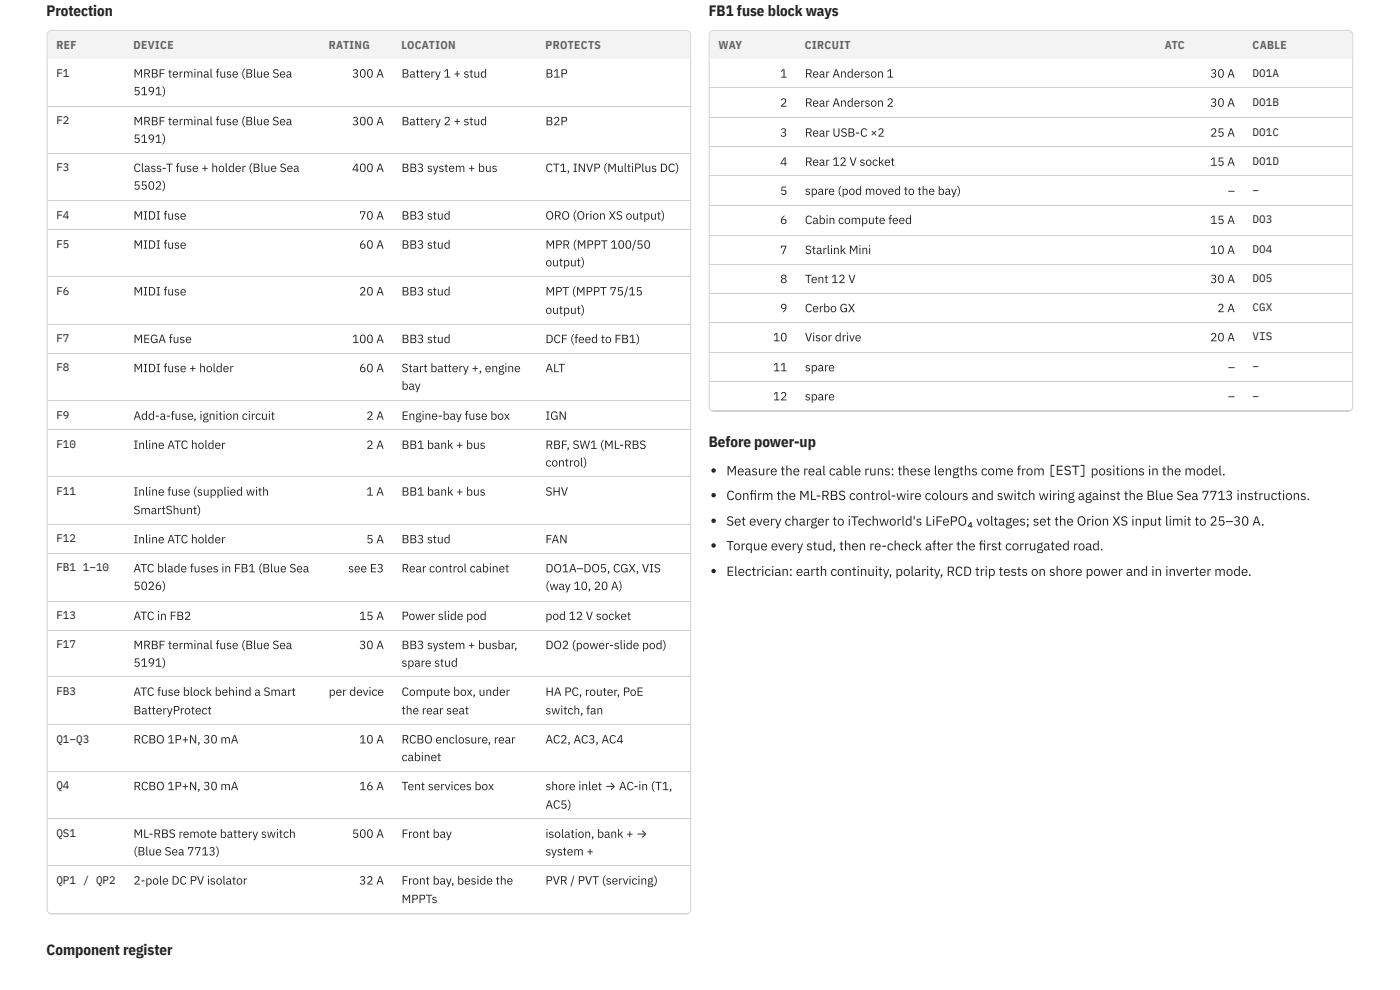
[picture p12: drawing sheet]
<svg xmlns="http://www.w3.org/2000/svg" width="420mm" height="297mm" viewBox="0 0 420 297" stroke-linecap="round" stroke-linejoin="round" font-family="sans-serif">
<defs><g id="words">
<g font-size="4.5" fill="#1d232a">
<text x="14" y="4.8">Protection</text>
<text x="212.7" y="4.8">FB1 fuse block ways</text>
<text x="212.7" y="134.1">Before power-up</text>
<text x="14" y="286.5">Component register</text>
</g>
<g font-size="4" fill="#1d232a">
<text x="218" y="142.6">Measure the real cable runs: these lengths come from [EST] positions in the model.</text>
<text x="218" y="150">Confrm the ML-RBS control-wire colours and switch wiring against the Blue Sea 7713 instructions.</text>
<text x="225" y="150">i</text>
<text x="218" y="157.7">Set every charger to iTechworld's LiFePO₄ voltages; set the Orion XS input limit to 25–30 A.</text>
<text x="218" y="165.1">Torque every stud, then re-check after the frst corrugated road.</text>
<text x="293.8" y="165.1">i</text>
<text x="218" y="172.8">Electrician: earth continuity, polarity, RCD trip tests on shore power and in inverter mode.</text>
</g>
<g font-size="3.6" fill="#1d232a">
<text x="40.1" y="23.3">MRBF terminal fuse (Blue Sea</text>
<text x="105.7" y="23.3">300 A</text>
<text x="120.5" y="23.3">Battery 1 + stud</text>
<text x="163.7" y="23.3">B1P</text>
<text x="234.2" y="23.3">1</text>
<text x="241.6" y="23.3">Rear Anderson 1</text>
<text x="363.2" y="23.3">30 A</text>
<text x="40.1" y="28.6">5191)</text>
<text x="234.2" y="32">2</text>
<text x="241.6" y="32">Rear Anderson 2</text>
<text x="363.2" y="32">30 A</text>
<text x="40.1" y="37.6">MRBF terminal fuse (Blue Sea</text>
<text x="105.7" y="37.6">300 A</text>
<text x="120.5" y="37.6">Battery 2 + stud</text>
<text x="163.7" y="37.6">B2P</text>
<text x="234.2" y="41">3</text>
<text x="241.6" y="41">Rear USB-C ×2</text>
<text x="363.2" y="41">25 A</text>
<text x="40.1" y="42.9">5191)</text>
<text x="40.1" y="51.6">Class-T fuse + holder (Blue Sea</text>
<text x="105.7" y="51.6">400 A</text>
<text x="120.5" y="51.6">BB3 system + bus</text>
<text x="163.7" y="51.6">CT1, INVP (MultiPlus DC)</text>
<text x="234.2" y="49.7">4</text>
<text x="241.6" y="49.7">Rear 12 V socket</text>
<text x="363.2" y="49.7">15 A</text>
<text x="40.1" y="56.9">5502)</text>
<text x="234.2" y="58.5">5</text>
<text x="241.6" y="58.5">spare (pod moved to the bay)</text>
<text x="368.6" y="58.5">–</text>
<text x="40.1" y="65.9">MIDI fuse</text>
<text x="107.8" y="65.9">70 A</text>
<text x="120.5" y="65.9">BB3 stud</text>
<text x="163.7" y="65.9">ORO (Orion XS output)</text>
<text x="234.2" y="67.2">6</text>
<text x="241.6" y="67.2">Cabin compute feed</text>
<text x="363.2" y="67.2">15 A</text>
<text x="40.1" y="74.6">MIDI fuse</text>
<text x="107.8" y="74.6">60 A</text>
<text x="120.5" y="74.6">BB3 stud</text>
<text x="163.7" y="74.6">MPR (MPPT 100/50</text>
<text x="234.2" y="76.2">7</text>
<text x="241.6" y="76.2">Starlink Mini</text>
<text x="363.2" y="76.2">10 A</text>
<text x="163.7" y="79.9">output)</text>
<text x="40.1" y="88.6">MIDI fuse</text>
<text x="107.8" y="88.6">20 A</text>
<text x="120.5" y="88.6">BB3 stud</text>
<text x="163.7" y="88.6">MPT (MPPT 75/15</text>
<text x="234.2" y="84.9">8</text>
<text x="241.6" y="84.9">Tent 12 V</text>
<text x="363.2" y="84.9">30 A</text>
<text x="163.7" y="94.2">output)</text>
<text x="234.2" y="93.7">9</text>
<text x="241.6" y="93.7">Cerbo GX</text>
<text x="365.4" y="93.7">2 A</text>
<text x="40.1" y="102.9">MEGA fuse</text>
<text x="105.7" y="102.9">100 A</text>
<text x="120.5" y="102.9">BB3 stud</text>
<text x="163.7" y="102.9">DCF (feed to FB1)</text>
<text x="232" y="102.4">10</text>
<text x="241.6" y="102.4">Visor drive</text>
<text x="363.2" y="102.4">20 A</text>
<text x="40.1" y="111.7">MIDI fuse + holder</text>
<text x="107.8" y="111.7">60 A</text>
<text x="120.5" y="111.7">Start battery +, engine</text>
<text x="163.7" y="111.7">ALT</text>
<text x="232" y="111.4">11</text>
<text x="241.6" y="111.4">spare</text>
<text x="368.6" y="111.4">–</text>
<text x="120.5" y="116.9">bay</text>
<text x="40.1" y="125.9">Add-a-fuse, ignition circuit</text>
<text x="110" y="125.9">2 A</text>
<text x="120.5" y="125.9">Engine-bay fuse box</text>
<text x="163.7" y="125.9">IGN</text>
<text x="232" y="120.1">12</text>
<text x="241.6" y="120.1">spare</text>
<text x="368.6" y="120.1">–</text>
<text x="40.1" y="134.7">Inline ATC holder</text>
<text x="110" y="134.7">2 A</text>
<text x="120.5" y="134.7">BB1 bank + bus</text>
<text x="163.7" y="134.7">RBF, SW1 (ML-RBS</text>
<text x="163.7" y="140">control)</text>
<text x="40.1" y="148.7">Inline fuse (supplied with</text>
<text x="110" y="148.7">1 A</text>
<text x="120.5" y="148.7">BB1 bank + bus</text>
<text x="163.7" y="148.7">SHV</text>
<text x="40.1" y="154.3">SmartShunt)</text>
<text x="40.1" y="163">Inline ATC holder</text>
<text x="110" y="163">5 A</text>
<text x="120.5" y="163">BB3 stud</text>
<text x="163.7" y="163">FAN</text>
<text x="40.1" y="171.7">ATC blade fuses in FB1 (Blue Sea</text>
<text x="104.5" y="171.7">see E3</text>
<text x="120.5" y="171.7">Rear control cabinet</text>
<text x="163.7" y="171.7">DO1A–DO5, CGX, VIS</text>
<text x="40.1" y="177">5026)</text>
<text x="163.7" y="177">(way 10, 20 A)</text>
<text x="40.1" y="186">ATC in FB2</text>
<text x="107.8" y="186">15 A</text>
<text x="120.5" y="186">Power slide pod</text>
<text x="163.7" y="186">pod 12 V socket</text>
<text x="40.1" y="194.7">MRBF terminal fuse (Blue Sea</text>
<text x="107.8" y="194.7">30 A</text>
<text x="120.5" y="194.7">BB3 system + busbar,</text>
<text x="163.7" y="194.7">DO2 (power-slide pod)</text>
<text x="40.1" y="200">5191)</text>
<text x="120.5" y="200">spare stud</text>
<text x="40.1" y="208.8">ATC fuse block behind a Smart</text>
<text x="98.7" y="208.8">per device</text>
<text x="120.5" y="208.8">Compute box, under</text>
<text x="163.7" y="208.8">HA PC, router, PoE</text>
<text x="40.1" y="214.3">BatteryProtect</text>
<text x="120.5" y="214.3">the rear seat</text>
<text x="163.7" y="214.3">switch, fan</text>
<text x="40.1" y="223">RCBO 1P+N, 30 mA</text>
<text x="107.8" y="223">10 A</text>
<text x="120.5" y="223">RCBO enclosure, rear</text>
<text x="163.7" y="223">AC2, AC3, AC4</text>
<text x="120.5" y="228.3">cabinet</text>
<text x="40.1" y="237.1">RCBO 1P+N, 30 mA</text>
<text x="107.8" y="237.1">16 A</text>
<text x="120.5" y="237.1">Tent services box</text>
<text x="163.7" y="237.1">shore inlet → AC-in (T1,</text>
<text x="163.7" y="242.6">AC5)</text>
<text x="40.1" y="251.4">ML-RBS remote battery switch</text>
<text x="105.7" y="251.4">500 A</text>
<text x="120.5" y="251.4">Front bay</text>
<text x="163.7" y="251.4">isolation, bank + →</text>
<text x="40.1" y="256.6">(Blue Sea 7713)</text>
<text x="163.7" y="256.6">system +</text>
<text x="40.1" y="265.4">2-pole DC PV isolator</text>
<text x="107.8" y="265.4">32 A</text>
<text x="120.5" y="265.4">Front bay, beside the</text>
<text x="163.7" y="265.4">PVR / PVT (servicing)</text>
<text x="120.5" y="270.9">MPPTs</text>
</g>
<g font-size="3.4" fill="#5a6470">
<text x="16.9" y="14.6">REF</text>
<text x="40.1" y="14.6">DEVICE</text>
<text x="98.7" y="14.6">RATING</text>
<text x="120.5" y="14.6">LOCATION</text>
<text x="163.7" y="14.6">PROTECTS</text>
<text x="215.6" y="14.6">WAY</text>
<text x="241.6" y="14.6">CIRCUIT</text>
<text x="349.6" y="14.6">ATC</text>
<text x="376" y="14.6">CABLE</text>
</g>
<g font-size="3.3" fill="#1d232a">
<text x="16.9" y="23">F1</text>
<text x="376" y="23">DO1A</text>
<text x="376" y="31.8">DO1B</text>
<text x="16.9" y="37.3">F2</text>
<text x="376" y="40.7">DO1C</text>
<text x="16.9" y="51.3">F3</text>
<text x="376" y="49.5">DO1D</text>
<text x="376" y="58.2">–</text>
<text x="16.9" y="65.6">F4</text>
<text x="376" y="66.9">DO3</text>
<text x="16.9" y="74.3">F5</text>
<text x="376" y="75.9">DO4</text>
<text x="16.9" y="88.4">F6</text>
<text x="376" y="84.7">DO5</text>
<text x="376" y="93.4">CGX</text>
<text x="16.9" y="102.7">F7</text>
<text x="376" y="102.1">VIS</text>
<text x="16.9" y="111.4">F8</text>
<text x="376" y="111.1">–</text>
<text x="376" y="119.9">–</text>
<text x="16.9" y="125.7">F9</text>
<text x="16.9" y="134.4">F10</text>
<text x="16.9" y="148.4">F11</text>
<text x="16.9" y="162.7">F12</text>
<text x="16.9" y="171.5">FB1</text>
<text x="24.8" y="171.5">1–10</text>
<text x="16.9" y="185.7">F13</text>
<text x="16.9" y="194.5">F17</text>
<text x="16.9" y="208.5">FB3</text>
<text x="16.9" y="222.8">Q1–Q3</text>
<text x="16.9" y="236.8">Q4</text>
<text x="16.9" y="251.1">QS1</text>
<text x="16.9" y="265.1">QP1 / QP2</text>
</g>
</g></defs>
<g fill="none" stroke="#c9d1d9" stroke-width=".3">
<path d="M14.3 17.6h192.9M14.6 9.6l1-.5h190.2a1.46 1.46 0 0 1 1.5 1.5v262.2a1.46 1.46 0 0 1-1.5 1.4h-190.2a1.46 1.46 0 0 1-1.4-1.4v-262.2zM14.3 31.9h192.9M14.3 45.9h192.9M14.3 60.2h192.9M14.3 68.9h192.9M14.3 82.9h192.9M14.3 97.2h192.9M14.3 106h192.9M14.3 120.3h192.9M14.3 129h192.9M14.3 143h192.9"/>
<path d="M14.3 157.3h192.9M14.3 166h192.9M14.3 180.3h192.9M14.3 189h192.9M14.3 203.1h192.9M14.3 217.4h192.9M14.3 231.4h192.9M14.3 245.7h192.9M14.3 259.7h192.9M14.3 274h192.9"/>
</g>
<path d="M213.3 9.6l1-.5h190.2a1.46 1.46 0 0 1 1.5 1.5v111.4a1.46 1.46 0 0 1-1.5 1.4h-190.2a1.46 1.46 0 0 1-1.4-1.4v-111.4z" fill="#fff"/>
<g fill="none" stroke="#c9d1d9" stroke-width=".3">
<path d="M213 17.6h192.9M213.3 9.6l1-.5h190.2a1.46 1.46 0 0 1 1.5 1.5v111.4a1.46 1.46 0 0 1-1.5 1.4h-190.2a1.46 1.46 0 0 1-1.4-1.4v-111.4zM213 26.3h192.9M213 35.3h192.9M213 44.1h192.9M213 52.8h192.9M213 61.5h192.9M213 70.5h192.9M213 79.2h192.9M213 88h192.9M213 96.7h192.9M213 105.7h192.9"/>
<path d="M213 114.4h192.9M213 123.2h192.9"/>
</g>
<g fill="#1d232a">
<circle cx="214.2" cy="141.2" r=".66"/>
<circle cx="214.2" cy="148.6" r=".66"/>
<circle cx="214.2" cy="156.2" r=".66"/>
<circle cx="214.2" cy="163.6" r=".66"/>
<circle cx="214.2" cy="171.3" r=".66"/>
</g>
<g fill="#f1f4f7">
<path d="M14.3 9.3h23v8.2h-23z"/>
<path d="M37.3 9.3h58.7v8.2h-58.7z"/>
<path d="M96 9.3h22v8.2h-22z"/>
<path d="M118 9.3h43.1v8.2h-43.1z"/>
<path d="M161.1 9.3h46.1v8.2h-46.1z"/>
<path d="M213 9.3h25.9v8.2h-25.9z"/>
<path d="M238.9 9.3h108v8.2h-108z"/>
<path d="M346.9 9.3h26.4v8.2h-26.4z"/>
<path d="M373.3 9.3h32.6v8.2h-32.6z"/>
</g>
<use href="#words"/>
</svg>
